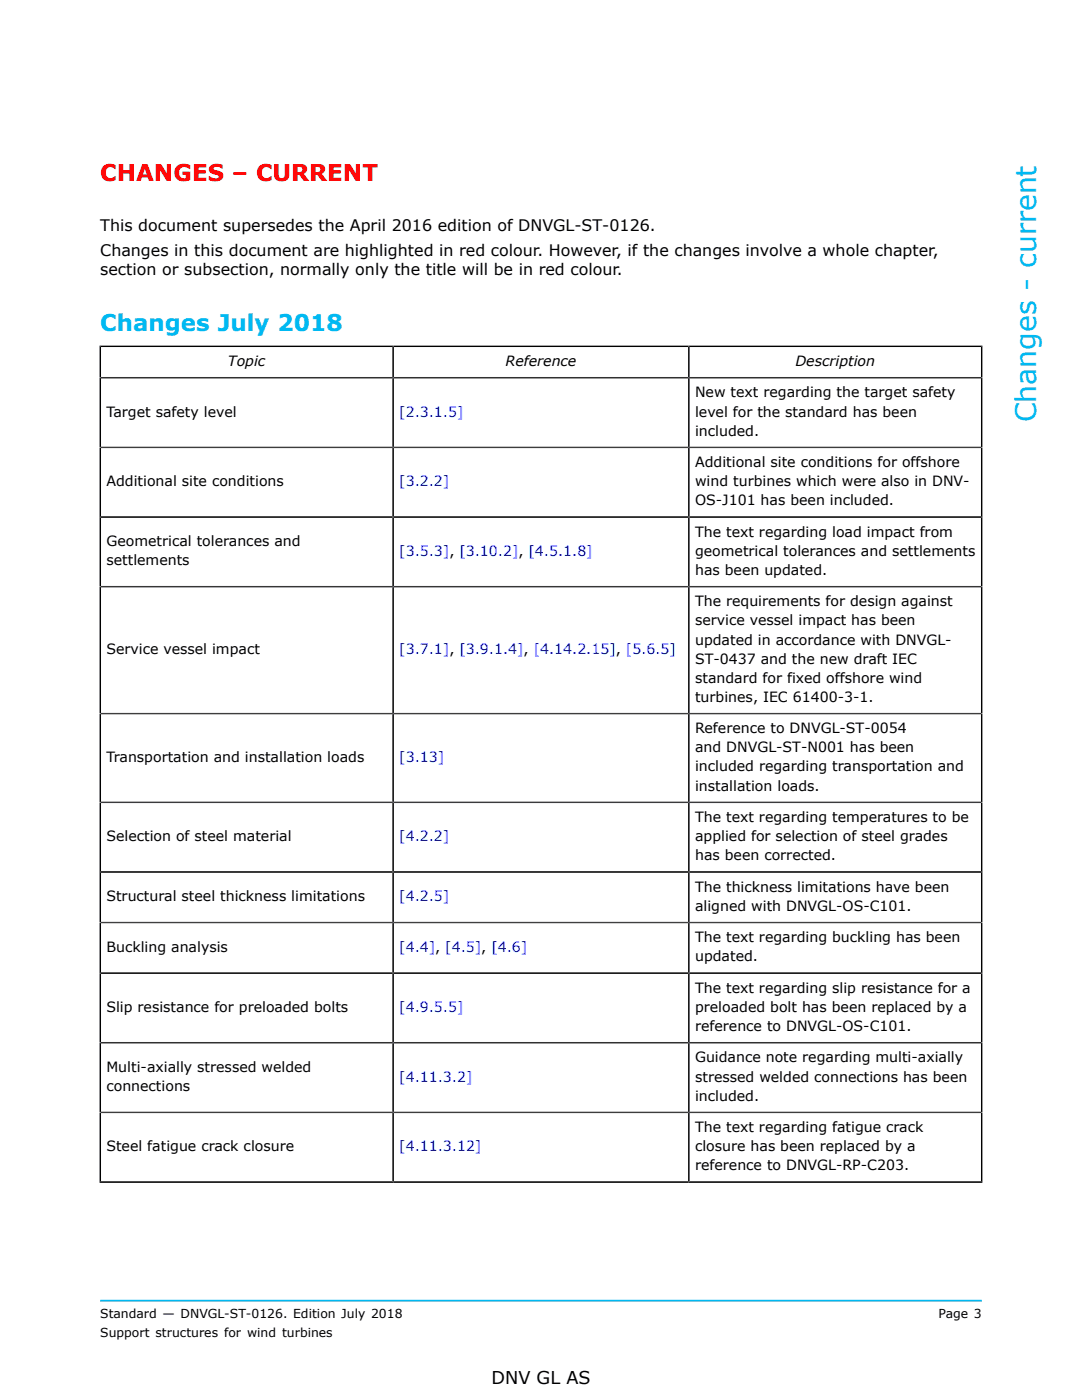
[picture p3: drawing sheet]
<svg xmlns="http://www.w3.org/2000/svg" width="216mm" height="279mm" viewBox="0 0 216 279" stroke-linecap="round" stroke-linejoin="round" font-family="sans-serif">
<defs><g id="words">
<text font-size="5.6" fill="#00b9f2" x="206.7" y="84.3" transform="rotate(-90 206.7 84.3)">Changes - current</text>
<text font-size="4.6" fill="#f00" x="20" y="36">CHANGES – CURRENT</text>
<text font-size="4.6" fill="#00b9f2" x="20" y="66.1">Changes July 2018</text>
<text font-size="3.5" x="98.1" y="276.3">DNV GL AS</text>
<g font-size="3.2">
<text x="20" y="46.2">This document supersedes the April 2016 edition of DNVGL-ST-0126.</text>
<text x="20" y="51.1">Changes in this document are highlighted in red colour. However, if the changes involve a whole chapter,</text>
<text x="20" y="55">section or subsection, normally only the title will be in red colour.</text>
</g>
<g font-size="2.8">
<text x="45.5" y="73">Topic</text>
<text x="100.9" y="73">Reference</text>
<text x="158.7" y="73">Description</text>
<text x="21.2" y="83.1">Target safety level</text>
<text x="138.7" y="79.3">New text regarding the target safety</text>
<text x="138.7" y="83.1">level for the standard has been</text>
<text x="138.7" y="86.9">included.</text>
<text x="138.7" y="93.2">Additional site conditions for offshore</text>
<text x="21.2" y="97">Additional site conditions</text>
<text x="138.7" y="97">wind turbines which were also in DNV-</text>
<text x="138.7" y="100.8">OS-J101 has been included.</text>
<text x="138.7" y="107.1">The text regarding load impact from</text>
<text x="21.2" y="109">Geometrical tolerances and</text>
<text x="21.2" y="112.8">settlements</text>
<text x="138.7" y="110.9">geometrical tolerances and settlements</text>
<text x="138.7" y="114.7">has been updated.</text>
<text x="138.7" y="121">The requirements for design against</text>
<text x="138.7" y="124.8">service vessel impact has been</text>
<text x="21.2" y="130.5">Service vessel impact</text>
<text x="138.7" y="128.6">updated in accordance with DNVGL-</text>
<text x="138.7" y="132.4">ST-0437 and the new draft IEC</text>
<text x="138.7" y="136.3">standard for fixed offshore wind</text>
<text x="138.7" y="140.1">turbines, IEC 61400-3-1.</text>
<text x="138.7" y="146.3">Reference to DNVGL-ST-0054</text>
<text x="21.2" y="152.1">Transportation and installation loads</text>
<text x="138.7" y="150.2">and DNVGL-ST-N001 has been</text>
<text x="138.7" y="154">included regarding transportation and</text>
<text x="138.7" y="157.8">installation loads.</text>
<text x="21.2" y="167.9">Selection of steel material</text>
<text x="138.7" y="164.1">The text regarding temperatures to be</text>
<text x="138.7" y="167.9">applied for selection of steel grades</text>
<text x="138.7" y="171.7">has been corrected.</text>
<text x="21.2" y="179.9">Structural steel thickness limitations</text>
<text x="138.7" y="178">The thickness limitations have been</text>
<text x="138.7" y="181.8">aligned with DNVGL-OS-C101.</text>
<text x="21.2" y="189.9">Buckling analysis</text>
<text x="138.7" y="188">The text regarding buckling has been</text>
<text x="138.7" y="191.9">updated.</text>
<text x="21.2" y="201.9">Slip resistance for preloaded bolts</text>
<text x="138.7" y="198.1">The text regarding slip resistance for a</text>
<text x="138.7" y="201.9">preloaded bolt has been replaced by a</text>
<text x="138.7" y="205.8">reference to DNVGL-OS-C101.</text>
<text x="21.2" y="213.9">Multi-axially stressed welded</text>
<text x="138.7" y="212">Guidance note regarding multi-axially</text>
<text x="138.7" y="215.8">stressed welded connections has been</text>
<text x="21.2" y="217.7">connections</text>
<text x="138.7" y="219.7">included.</text>
<text x="138.7" y="225.9">The text regarding fatigue crack</text>
<text x="21.2" y="229.7">Steel fatigue crack closure</text>
<text x="138.7" y="229.7">closure has been replaced by a</text>
<text x="138.7" y="233.6">reference to DNVGL-RP-C203.</text>
</g>
<g font-size="2.8" fill="#00f">
<text x="79.7" y="83.1">[2.3.1.5]</text>
<text x="79.7" y="97">[3.2.2]</text>
<text x="79.7" y="110.9">[3.5.3], [3.10.2], [4.5.1.8]</text>
<text x="79.7" y="130.5">[3.7.1], [3.9.1.4], [4.14.2.15], [5.6.5]</text>
<text x="79.7" y="152.1">[3.13]</text>
<text x="79.7" y="167.9">[4.2.2]</text>
<text x="79.7" y="179.9">[4.2.5]</text>
<text x="79.7" y="189.9">[4.4], [4.5], [4.6]</text>
<text x="79.7" y="201.9">[4.9.5.5]</text>
<text x="79.7" y="215.8">[4.11.3.2]</text>
<text x="79.7" y="229.7">[4.11.3.12]</text>
</g>
<g font-size="2.5">
<text x="20" y="263.1">Standard — DNVGL-ST-0126. Edition July 2018</text>
<text x="187.3" y="263.1">Page 3</text>
<text x="20" y="266.9">Support structures for wind turbines</text>
</g>
</g></defs>
<path d="M20 259.6h175.9" fill="none" stroke="#00b9f2" stroke-width=".35"/>
<g fill="none" stroke="#000" stroke-width=".35">
<path d="M19.8 69.1h176.3M20 75.4h175.9M20 68.9v167.2M78.4 69.1v166.8M137.5 69.1v166.8M195.9 68.9v167.2M20 89.3h175.9M20 103.2h175.9M20 117.1h175.9M20 142.4h175.9M20 160.1h175.9M20 174h175.9"/>
<path d="M20 184.1h175.9M20 194.2h175.9M20 208.1h175.9M19.8 235.9h176.3M20 222h175.9"/>
</g>
<use href="#words"/>
</svg>
